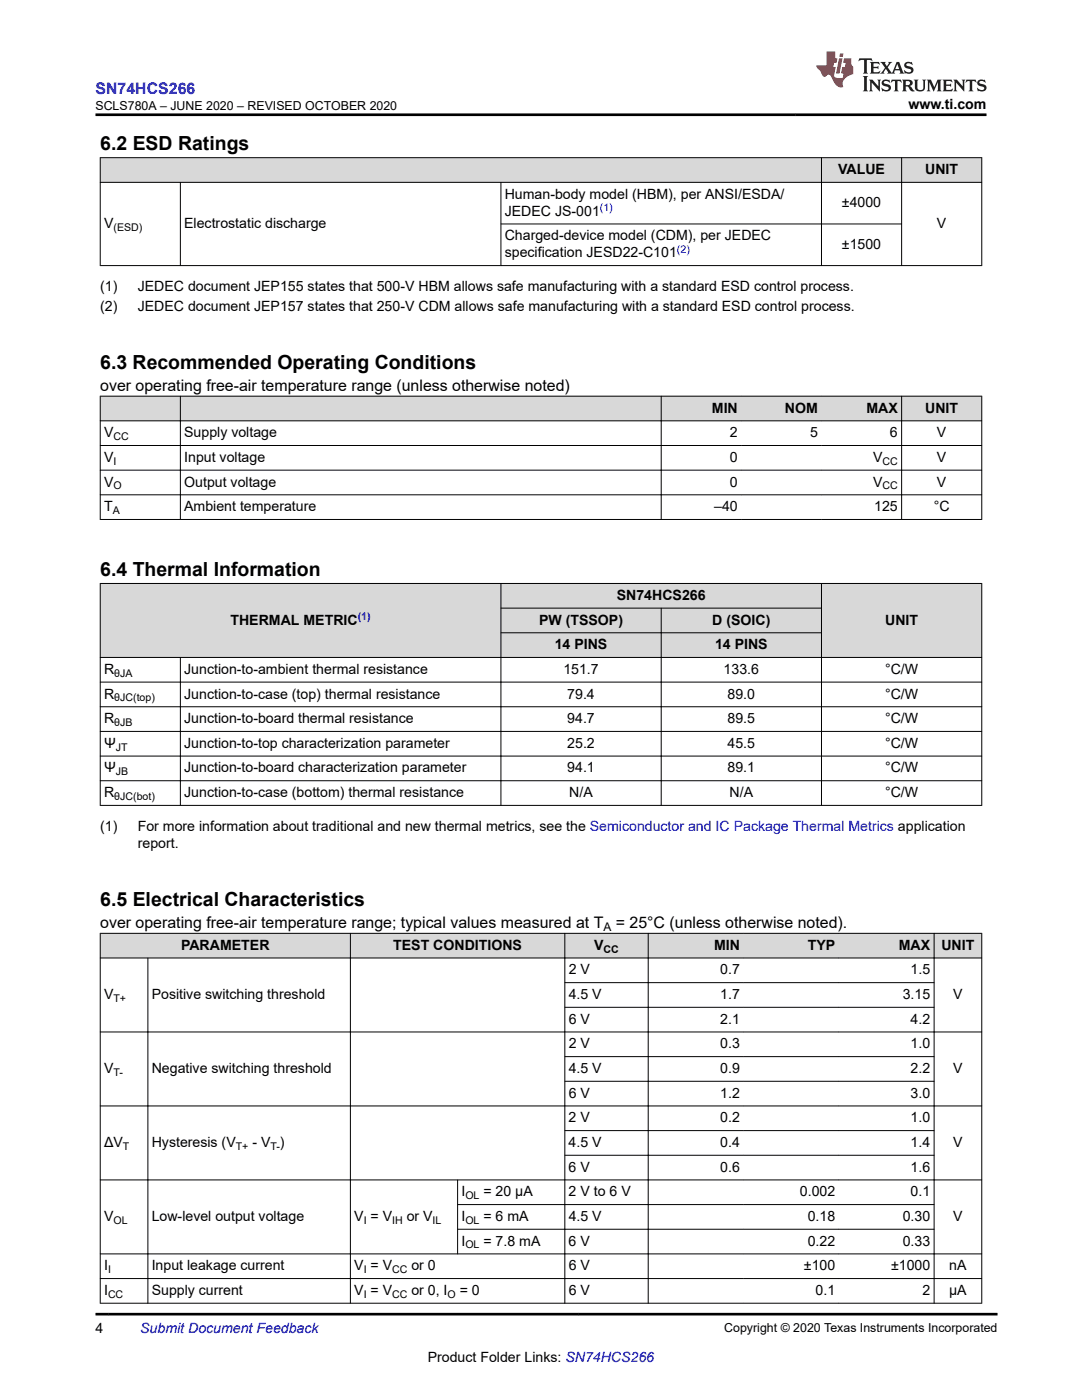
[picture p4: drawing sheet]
<svg xmlns="http://www.w3.org/2000/svg" width="216mm" height="279mm" viewBox="0 0 216 279" stroke-linecap="round" stroke-linejoin="round" font-family="sans-serif">
<defs><g id="words">
<g font-size="3.9">
<text x="20" y="29.9">6.2 ESD Ratings</text>
<text x="20" y="73.6">6.3 Recommended Operating Conditions</text>
<text x="20" y="114.9">6.4 Thermal Information</text>
<text x="20" y="180.8">6.5 Electrical Characteristics</text>
</g>
<text font-size="3.2" fill="#00f" x="19.1" y="18.7">SN74HCS266</text>
<g font-size="3.2">
<text x="20" y="78">over operating free-air temperature range (unless otherwise noted)</text>
<text x="20" y="185.2">over operating free-air temperature range; typical values measured at T</text>
<text x="122.9" y="185.2">= 25°C (unless otherwise noted).</text>
</g>
<g font-size="2.8">
<text x="181.3" y="21.8">www.ti.com</text>
<text x="167.2" y="34.7">VALUE</text>
<text x="184.6" y="34.7">UNIT</text>
<text x="100.7" y="39.7">Human-body model (HBM), per ANSI/ESDA/</text>
<text x="168" y="41.4">±4000</text>
<text x="20.8" y="45.5">V</text>
<text x="36.8" y="45.5">Electrostatic discharge</text>
<text x="100.7" y="43">JEDEC JS-001</text>
<text x="100.7" y="48">Charged-device model (CDM), per JEDEC</text>
<text x="187" y="45.5">V</text>
<text x="100.7" y="51.4">specification JESD22-C101</text>
<text x="168" y="49.7">±1500</text>
<text x="20" y="58.2">(1)</text>
<text x="27.5" y="58.2">JEDEC document JEP155 states that 500-V HBM allows safe manufacturing with a standard ESD control process.</text>
<text x="20" y="62.1">(2)</text>
<text x="27.5" y="62.1">JEDEC document JEP157 states that 250-V CDM allows safe manufacturing with a standard ESD control process.</text>
<text x="142" y="82.3">MIN</text>
<text x="156.6" y="82.3">NOM</text>
<text x="172.9" y="82.3">MAX</text>
<text x="184.6" y="82.3">UNIT</text>
<text x="20.8" y="87.3">V</text>
<text x="36.8" y="87.3">Supply voltage</text>
<text x="145.7" y="87.3">2</text>
<text x="161.6" y="87.3">5</text>
<text x="177.6" y="87.3">6</text>
<text x="187" y="87.3">V</text>
<text x="20.8" y="92.2">V</text>
<text x="36.8" y="92.2">Input voltage</text>
<text x="145.7" y="92.2">0</text>
<text x="174.2" y="92.2">V</text>
<text x="187" y="92.2">V</text>
<text x="20.8" y="97.1">V</text>
<text x="36.8" y="97.1">Output voltage</text>
<text x="145.7" y="97.1">0</text>
<text x="174.2" y="97.1">V</text>
<text x="187" y="97.1">V</text>
<text x="20.8" y="102">T</text>
<text x="36.8" y="102">Ambient temperature</text>
<text x="142.5" y="102">–40</text>
<text x="174.4" y="102">125</text>
<text x="186.3" y="102">°C</text>
<text x="123.1" y="119.7">SN74HCS266</text>
<text x="46" y="124.6">THERMAL METRIC</text>
<text x="107.6" y="124.6">PW (TSSOP)</text>
<text x="142.1" y="124.6">D (SOIC)</text>
<text x="176.6" y="124.6">UNIT</text>
<text x="110.7" y="129.6">14 PINS</text>
<text x="142.7" y="129.6">14 PINS</text>
<text x="20.8" y="134.5">R</text>
<text x="36.8" y="134.5">Junction-to-ambient thermal resistance</text>
<text x="112.4" y="134.5">151.7</text>
<text x="144.4" y="134.5">133.6</text>
<text x="176.6" y="134.5">°C/W</text>
<text x="20.8" y="139.4">R</text>
<text x="36.8" y="139.4">Junction-to-case (top) thermal resistance</text>
<text x="113.2" y="139.4">79.4</text>
<text x="145.2" y="139.4">89.0</text>
<text x="176.6" y="139.4">°C/W</text>
<text x="20.8" y="144.3">R</text>
<text x="20.8" y="149.2">Ψ</text>
<text x="36.8" y="144.3">Junction-to-board thermal resistance</text>
<text x="36.8" y="149.2">Junction-to-top characterization parameter</text>
<text x="113.2" y="144.3">94.7</text>
<text x="113.2" y="149.2">25.2</text>
<text x="145.2" y="144.3">89.5</text>
<text x="145.2" y="149.2">45.5</text>
<text x="176.6" y="144.3">°C/W</text>
<text x="176.6" y="149.2">°C/W</text>
<text x="20.8" y="154.2">Ψ</text>
<text x="36.8" y="154.2">Junction-to-board characterization parameter</text>
<text x="113.2" y="154.2">94.1</text>
<text x="145.2" y="154.2">89.1</text>
<text x="176.6" y="154.2">°C/W</text>
<text x="20.8" y="159.1">R</text>
<text x="36.8" y="159.1">Junction-to-case (bottom) thermal resistance</text>
<text x="113.6" y="159.1">N/A</text>
<text x="145.6" y="159.1">N/A</text>
<text x="176.6" y="159.1">°C/W</text>
<text x="20" y="165.9">(1)</text>
<text x="27.5" y="165.9">For more information about traditional and new thermal metrics, see the Semiconductor and IC Package Thermal Metrics application</text>
<text x="27.5" y="169.3">report.</text>
<text x="36.1" y="189.5">PARAMETER</text>
<text x="78.5" y="189.5">TEST CONDITIONS</text>
<text x="118.6" y="189.5">V</text>
<text x="142.5" y="189.5">MIN</text>
<text x="161.2" y="189.5">TYP</text>
<text x="179.4" y="189.5">MAX</text>
<text x="187.9" y="189.5">UNIT</text>
<text x="113.5" y="194.5">2 V</text>
<text x="143.7" y="194.5">0.7</text>
<text x="181.7" y="194.5">1.5</text>
<text x="20.8" y="199.4">V</text>
<text x="30.3" y="199.4">Positive switching threshold</text>
<text x="113.5" y="199.4">4.5 V</text>
<text x="143.7" y="199.4">1.7</text>
<text x="180.1" y="199.4">3.15</text>
<text x="190.2" y="199.4">V</text>
<text x="113.5" y="204.3">6 V</text>
<text x="113.5" y="209.2">2 V</text>
<text x="143.7" y="204.3">2.1</text>
<text x="143.7" y="209.2">0.3</text>
<text x="181.7" y="204.3">4.2</text>
<text x="181.7" y="209.2">1.0</text>
<text x="20.8" y="214.1">V</text>
<text x="30.3" y="214.1">Negative switching threshold</text>
<text x="113.5" y="214.1">4.5 V</text>
<text x="143.7" y="214.1">0.9</text>
<text x="181.7" y="214.1">2.2</text>
<text x="190.2" y="214.1">V</text>
<text x="113.5" y="219.1">6 V</text>
<text x="143.7" y="219.1">1.2</text>
<text x="181.7" y="219.1">3.0</text>
<text x="113.5" y="224">2 V</text>
<text x="143.7" y="224">0.2</text>
<text x="181.7" y="224">1.0</text>
<text x="20.8" y="228.9">ΔV</text>
<text x="30.3" y="228.9">Hysteresis (V</text>
<text x="50.4" y="228.9">- V )</text>
<text x="113.5" y="228.9">4.5 V</text>
<text x="113.5" y="233.8">6 V</text>
<text x="143.7" y="228.9">0.4</text>
<text x="143.7" y="233.8">0.6</text>
<text x="181.7" y="228.9">1.4</text>
<text x="181.7" y="233.8">1.6</text>
<text x="190.2" y="228.9">V</text>
<text x="92.1" y="238.8">I</text>
<text x="96.5" y="238.8">= 20 µA</text>
<text x="113.5" y="238.8">2 V to 6 V</text>
<text x="159.6" y="238.8">0.002</text>
<text x="181.7" y="238.8">0.1</text>
<text x="20.8" y="243.7">V</text>
<text x="30.3" y="243.7">Low-level output voltage</text>
<text x="70.7" y="243.7">V = V</text>
<text x="81.2" y="243.7">or V</text>
<text x="92.1" y="243.7">I</text>
<text x="96.5" y="243.7">= 6 mA</text>
<text x="113.5" y="243.7">4.5 V</text>
<text x="161.2" y="243.7">0.18</text>
<text x="180.1" y="243.7">0.30</text>
<text x="190.2" y="243.7">V</text>
<text x="92.1" y="248.6">I</text>
<text x="96.5" y="248.6">= 7.8 mA</text>
<text x="113.5" y="248.6">6 V</text>
<text x="161.2" y="248.6">0.22</text>
<text x="180.1" y="248.6">0.33</text>
<text x="20.8" y="253.5">I</text>
<text x="30.3" y="253.5">Input leakage current</text>
<text x="70.7" y="253.5">V = V</text>
<text x="82.1" y="253.5">or 0</text>
<text x="113.5" y="253.5">6 V</text>
<text x="160.4" y="253.5">±100</text>
<text x="177.8" y="253.5">±1000</text>
<text x="189.4" y="253.5">nA</text>
<text x="20.8" y="258.4">I</text>
<text x="30.3" y="258.4">Supply current</text>
<text x="70.7" y="258.4">V = V</text>
<text x="82.1" y="258.4">or 0, I</text>
<text x="91.7" y="258.4">= 0</text>
<text x="113.5" y="258.4">6 V</text>
<text x="162.7" y="258.4">0.1</text>
<text x="184.1" y="258.4">2</text>
<text x="189.4" y="258.4">µA</text>
<text x="19" y="266.1">4</text>
<text x="85.4" y="271.7">Product Folder Links: SN74HCS266</text>
</g>
<text font-size="2.8" fill="#00f" x="28" y="266.1">Submit Document Feedback</text>
<g font-size="2.5">
<text x="19.1" y="21.9">SCLS780A – JUNE 2020 – REVISED OCTOBER 2020</text>
<text x="144.5" y="265.8">Copyright © 2020 Texas Instruments Incorporated</text>
</g>
<text font-size="2.4" x="120.4" y="185.8">A</text>
<g font-size="2.1">
<text x="22.6" y="46.1">(ESD)</text>
<text x="22.6" y="87.8">CC</text>
<text x="22.6" y="92.7">I</text>
<text x="176.1" y="92.7">CC</text>
<text x="22.7" y="97.7">O</text>
<text x="176.1" y="97.7">CC</text>
<text x="22.5" y="102.6">A</text>
<text x="22.8" y="135">θJA</text>
<text x="22.8" y="140">θJC(top)</text>
<text x="22.8" y="144.9">θJB</text>
<text x="23.1" y="149.8">JT</text>
<text x="23.1" y="154.7">JB</text>
<text x="22.8" y="159.7">θJC(bot)</text>
<text x="120.4" y="190.1">CC</text>
<text x="22.6" y="199.9">T+</text>
<text x="22.7" y="214.7">T-</text>
<text x="24.5" y="229.5">T</text>
<text x="47.1" y="229.5">T+</text>
<text x="54" y="229.5">T-</text>
<text x="92.9" y="239.3">OL</text>
<text x="22.7" y="244.2">OL</text>
<text x="72.6" y="244.2">I</text>
<text x="78.3" y="244.2">IH</text>
<text x="86.3" y="244.2">IL</text>
<text x="92.9" y="244.2">OL</text>
<text x="92.9" y="249.2">OL</text>
<text x="21.6" y="254.1">I</text>
<text x="72.6" y="254.1">I</text>
<text x="78.3" y="254.1">CC</text>
<text x="21.6" y="259">CC</text>
<text x="72.6" y="259">I</text>
<text x="78.3" y="259">CC</text>
<text x="89.3" y="259">O</text>
</g>
<g font-size="2.1" fill="#00f">
<text x="119.7" y="42.1">(1)</text>
<text x="135.1" y="50.4">(2)</text>
<text x="71.4" y="123.7">(1)</text>
</g>
</g></defs>
<g fill="#d8d8d8">
<path d="M20 31.5h175.9v4.9h-175.9z" fill-rule="evenodd"/>
<path d="M20.1 31.5h143.8v4.8h-143.8z" fill-rule="evenodd"/>
<path d="M164 31.5h15.8v4.8h-15.8z" fill-rule="evenodd"/>
<path d="M180 31.5h15.8v4.8h-15.8z" fill-rule="evenodd"/>
</g>
<path d="M19.9 31.5h176.1M19.9 36.4h176.1M20 31.4v21.7M36 36.3v16.8M100 36.3v16.8M163.9 31.4v21.7M179.9 31.4v21.7M195.9 31.4v21.7M19.9 53h176.1M99.9 44.7h80.1" fill="none" stroke="#000" stroke-width=".2"/>
<g fill="#d8d8d8">
<path d="M20 79.1h175.9v4.9h-175.9z" fill-rule="evenodd"/>
<path d="M20.1 79.1h15.8v4.8h-15.8z" fill-rule="evenodd"/>
<path d="M36.1 79.1h95.8v4.8h-95.8z" fill-rule="evenodd"/>
<path d="M132 79.1h15.9v4.8h-15.9z" fill-rule="evenodd"/>
<path d="M147.9 79.1h16v4.8h-16z" fill-rule="evenodd"/>
<path d="M163.9 79.1h15.9v4.8h-15.9z" fill-rule="evenodd"/>
<path d="M180 79.1h15.8v4.8h-15.8z" fill-rule="evenodd"/>
</g>
<path d="M19.9 79.1h176.1M20 79v24.7M36 79v24.7M131.9 79v24.7M179.9 79v24.7M195.9 79v24.7M19.9 84h176.1M19.9 88.9h176.1M19.9 93.8h176.1M19.9 98.8h176.1M19.9 103.7h176.1" fill="none" stroke="#000" stroke-width=".2"/>
<g fill="#d8d8d8">
<path d="M20 116.4h175.9v5h-175.9z" fill-rule="evenodd"/>
<path d="M20 121.4h175.9v4.9h-175.9z" fill-rule="evenodd"/>
<path d="M20 126.3h175.9v4.9h-175.9z" fill-rule="evenodd"/>
<path d="M20.1 116.5h79.8v14.6h-79.8z" fill-rule="evenodd"/>
<path d="M100 116.5h63.9v4.8h-63.9z" fill-rule="evenodd"/>
<path d="M164 116.5h31.8v14.6h-31.8z" fill-rule="evenodd"/>
<path d="M100 121.4h31.9v4.8h-31.9z" fill-rule="evenodd"/>
<path d="M132 121.4h31.9v4.8h-31.9z" fill-rule="evenodd"/>
<path d="M100 126.3h31.9v4.8h-31.9z" fill-rule="evenodd"/>
<path d="M132 126.3h31.9v4.8h-31.9z" fill-rule="evenodd"/>
</g>
<g fill="none" stroke="#000" stroke-width=".2">
<path d="M19.9 116.4h176.1M20 116.4v44.4M100 116.4v44.4M163.9 116.4v44.4M195.9 116.4v44.4M19.9 131.2h176.1M19.9 136.1h176.1M36 131.1v29.7M99.9 121.4h64.1M99.9 126.3h64.1M131.9 121.3v39.5M19.9 141h176.1"/>
<path d="M19.9 146h176.1M19.9 150.9h176.1M19.9 155.8h176.1M19.9 160.7h176.1"/>
</g>
<g fill="#d8d8d8">
<path d="M20 186.3h175.9v4.9h-175.9z" fill-rule="evenodd"/>
<path d="M20.1 186.3h49.8v4.8h-49.8z" fill-rule="evenodd"/>
<path d="M70 186.3h42.6v4.8h-42.6z" fill-rule="evenodd"/>
<path d="M112.8 186.3h16.5v4.8h-16.5z" fill-rule="evenodd"/>
<path d="M129.4 186.3h19v4.8h-19z" fill-rule="evenodd"/>
<path d="M148.4 186.3h19v4.8h-19z" fill-rule="evenodd"/>
<path d="M167.4 186.3h18.9v4.8h-18.9z" fill-rule="evenodd"/>
<path d="M186.5 186.3h9.3v4.8h-9.3z" fill-rule="evenodd"/>
</g>
<g fill="none" stroke="#000" stroke-width=".2">
<path d="M19.9 186.3h176.1M19.9 191.2h176.1M20 186.2v73.9M29.5 191.1v69M69.9 186.2v73.9M112.6 196.1h73.9M112.7 186.2v73.9M129.3 186.2v73.9M186.4 186.2v73.9M195.9 186.2v73.9M19.9 206h176.1M112.6 201h73.9"/>
<path d="M112.6 210.9h73.9M112.6 215.8h73.9M19.9 220.7h176.1M19.9 235.5h176.1M91.3 235.4v14.9M112.6 225.6h73.9M112.6 230.6h73.9M19.9 250.2h176.1M19.9 255.2h176.1M91.2 240.4h95.3M91.2 245.3h95.3M19.9 260.1h176.1"/>
</g>
<path d="M171.5 11.6l-.2 .6 .5-.2h.6v.1v2.2l-.2 .4h1l-.2-.4v-2.2v-.1h.5l.6 .2-.2-.6zM173.6 12.4l.2 .3v1.6l-.2 .4h1.9l.1-.6a1.08 1.08 0 0 1-1.3 .2v-.7h.6l.4 .2v-.7l-.4 .2h-.6v-.5l.2-.2a1 1 0 0 1 1 .3l-.1-.5zM175.7 12.4l.9 1.1-1 1.2h.9l-.2-.2 .5-.8 .4 .8-.2 .2h1.6l-.2-.2 .2-.5h.9l.1 .5-.1 .2h.9l-.2-.4-.8-1.9h-.5l-.9 2.1-.9-1.1 .9-1h-.8l.2 .2-.4 .6-.4-.6 .2-.2zM179 12.8l.4 1h-.7zM180.7 12.5a.65 .65 0 0 0-.2 .7 .65 .65 0 0 0 .6 .5l.6 .1 .1 .3a.79 .79 0 0 1-.7 .4 .79 .79 0 0 1-.7-.5l.1 .7 .2-.1a.93 .93 0 0 0 1.1 0 .93 .93 0 0 0 .4-.9 1.46 1.46 0 0 0-1.2-.6l-.1-.3a1.09 1.09 0 0 1 1.2 .2l-.2-.6-.1 .1-.5-.2zM172.2 15.2l.2 .4v2.2l-.2 .4h1l-.2-.4v-2.2l.2-.4zM173.4 15.9l.2 .4v1.5l-.2 .4h.8l-.3-.4 .1-1.3 1.6 1.8v-2l.2-.4h-.7l.1 .2 .1 1.1-1.2-1.3zM176.2 16a.65 .65 0 0 0-.2 .8 .65 .65 0 0 0 .6 .4l.6 .2 .1 .2a.79 .79 0 0 1-.7 .4 .79 .79 0 0 1-.7-.5l.1 .7 .2-.1a.93 .93 0 0 0 1.1 .1 .93 .93 0 0 0 .4-1 1.46 1.46 0 0 0-1.2-.5l-.1-.4a1.09 1.09 0 0 1 1.2 .2l-.1-.6-.2 .1-.5-.1zM177.9 15.9l-.1 .6a.63 .63 0 0 1 .8-.3v1.6l-.3 .4h1l-.2-.4v-1.6a.66 .66 0 0 1 .8 .3l-.1-.6zM180 15.9l.2 .4v1.5l-.2 .4h1l-.2-.2-.1-.7h.5l.1 .2a.79 .79 0 0 0 1.2 .6l-1-.9a.61 .61 0 0 0 .6-.6 .61 .61 0 0 0-.5-.7zM180.8 16.2h.1a.47 .47 0 0 1 .5 .1 .47 .47 0 0 1 .1 .5l-.1 .1-.7 .1zM182.3 15.9l.2 .2a2.27 2.27 0 0 0 .4 2 1.04 1.04 0 0 0 1.7-.7v-1.3l.2-.2h-.8l.2 .4v1.1a.6 .6 0 0 1-.6 .6 .6 .6 0 0 1-.6-.6v-1.1l.3-.4zM184.9 15.9l.2 .4v1.5l-.2 .4h.8l-.3-.4v-1.4l.9 1.9 .9-1.9v1.4l-.3 .4h1l-.2-.4v-1.5l.2-.4h-.8l-.7 1.5-.6-1.5zM188.1 15.9l.2 .4v1.5l-.2 .4h1.9l.1-.6a1.09 1.09 0 0 1-1.3 .2v-.7h.6l.4 .2v-.6l-.4 .2h-.6v-.6l.2-.1a1.01 1.01 0 0 1 1 .3l-.1-.6zM190.2 15.9l.3 .4v1.5l-.3 .4h.8l-.2-.4v-1.3l1.6 1.8v-2l.2-.4h-.7l.2 .2v1.1l-1.2-1.3zM192.8 15.9l-.1 .6a.63 .63 0 0 1 .8-.3v1.6l-.3 .4h1l-.2-.4v-1.6a.66 .66 0 0 1 .8 .3l-.1-.6zM195.2 16a.65 .65 0 0 0-.2 .8 .65 .65 0 0 0 .6 .4l.6 .2 .2 .2a.79 .79 0 0 1-.7 .4 .79 .79 0 0 1-.7-.5l.1 .7 .2-.1a.93 .93 0 0 0 1 .1 .93 .93 0 0 0 .5-1 1.46 1.46 0 0 0-1.3-.5v-.4a1.09 1.09 0 0 1 1.2 .2l-.2-.6-.2 .1-.5-.1z" fill="#231f20"/>
<path d="M164.9 10.3v2.7h-2l.1 .4 .8 1a.95 .95 0 0 0 1 .9 .59 .59 0 0 1 .5-.4 .59 .59 0 0 1 .5 .3l.4 .8a1.59 1.59 0 0 0 2.1 1.4 1.61 1.61 0 0 1 1-2.3l1-.3-.1-1.5a1.59 1.59 0 0 1-.3-1.7h-1.5l-.2 .9h.6l-.2 .9h-.5l-.2 .9v.3l.4 .1-.1 .9h-.7a.73 .73 0 0 1-1-.7l.3-1.5h-.5l.1-.9h.5l.2-.9h-.5v-1.3zM167.4 11.6l-.6 3.1h.7l.6-3.1zM167.6 10.7l-.1 .6h.7l.1-.6z" fill="#ed1c24"/>
<path d="M19 22.9h177.8M19 262.3h180" fill="none" stroke="#000" stroke-width=".53"/>
<use href="#words"/>
</svg>
